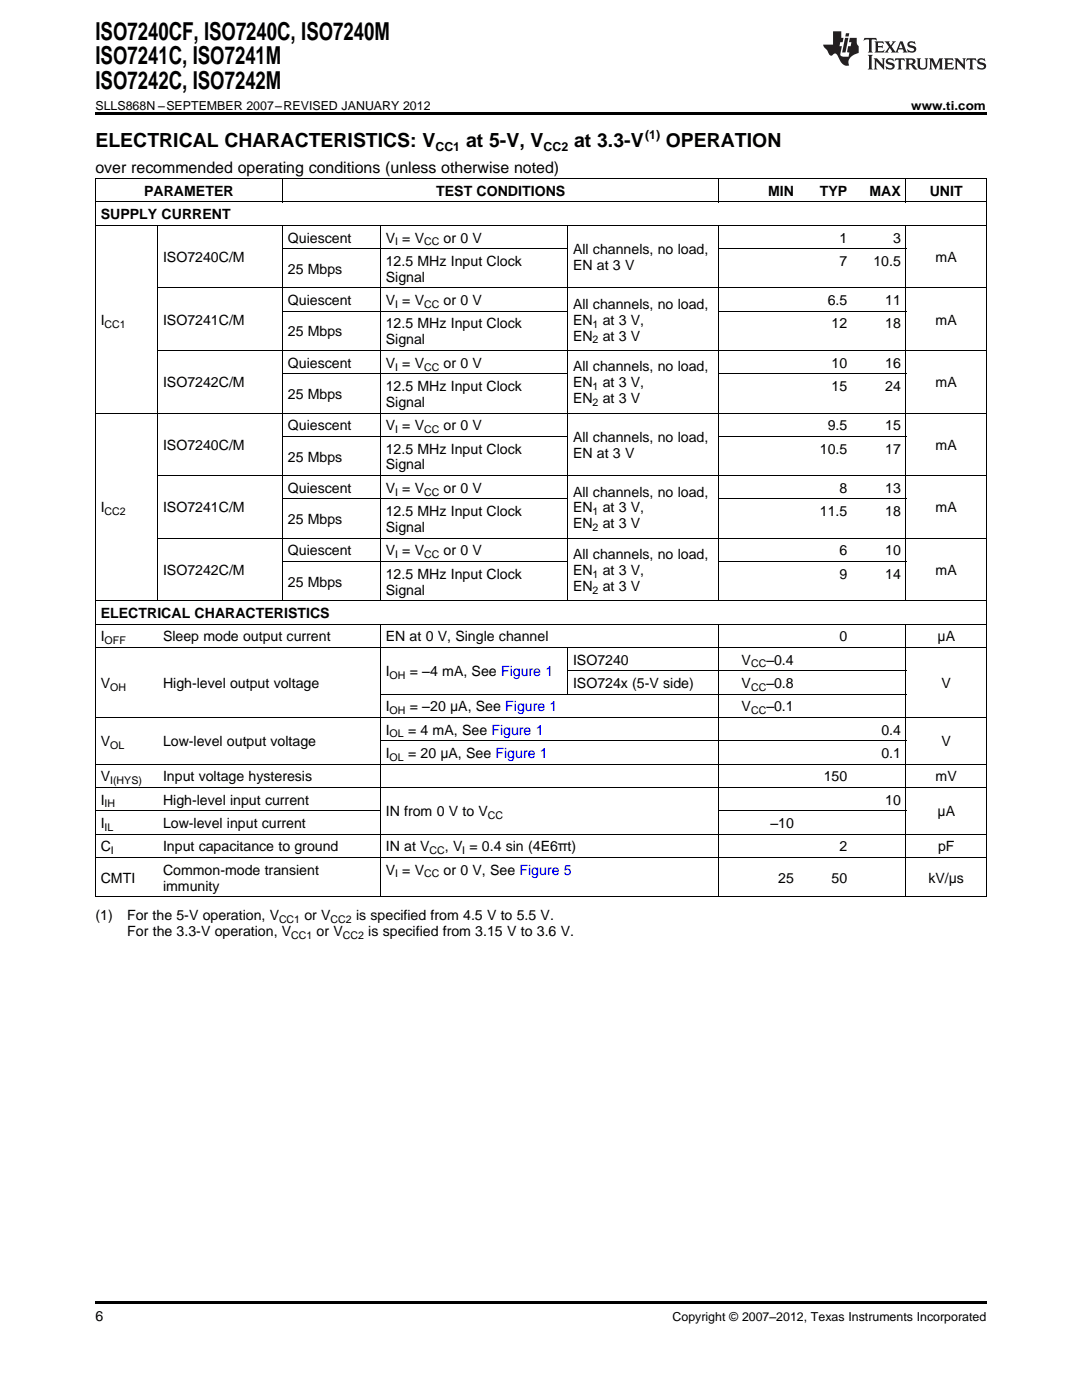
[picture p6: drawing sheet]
<svg xmlns="http://www.w3.org/2000/svg" width="216mm" height="279mm" viewBox="0 0 216 279" stroke-linecap="round" stroke-linejoin="round" font-family="sans-serif">
<defs><g id="words">
<g font-size="4.9">
<text x="19" y="7.9">ISO7240CF, ISO7240C, ISO7240M</text>
<text x="19" y="12.8">ISO7241C, ISO7241M</text>
<text x="19" y="17.8">ISO7242C, ISO7242M</text>
</g>
<g font-size="3.9">
<text x="19" y="29.3">ELECTRICAL CHARACTERISTICS: V</text>
<text x="93" y="29.3">at 5-V, V</text>
<text x="114.5" y="29.3">at 3.3-V</text>
<text x="132.9" y="29.3">OPERATION</text>
</g>
<text font-size="3.2" x="19" y="34.4">over recommended operating conditions (unless otherwise noted)</text>
<g font-size="2.8">
<text x="28.8" y="39.1">PARAMETER</text>
<text x="87" y="39.1">TEST CONDITIONS</text>
<text x="153.2" y="39.1">MIN</text>
<text x="163.6" y="39.1">TYP</text>
<text x="173.5" y="39.1">MAX</text>
<text x="185.5" y="39.1">UNIT</text>
<text x="20.1" y="43.7">SUPPLY CURRENT</text>
<text x="32.5" y="52.3">ISO7240C/M</text>
<text x="57.4" y="48.4">Quiescent</text>
<text x="77" y="48.4">V = V</text>
<text x="77" y="53.1">12.5 MHz Input Clock</text>
<text x="88.5" y="48.4">or 0 V</text>
<text x="114.3" y="50.7">All channels, no load,</text>
<text x="114.3" y="53.9">EN at 3 V</text>
<text x="167.5" y="48.4">1</text>
<text x="167.5" y="53.1">7</text>
<text x="174.3" y="53.1">10.5</text>
<text x="178.2" y="48.4">3</text>
<text x="186.7" y="52.3">mA</text>
<text x="57.4" y="54.6">25 Mbps</text>
<text x="77" y="56.2">Signal</text>
<text x="20.1" y="64.8">I</text>
<text x="32.5" y="64.8">ISO7241C/M</text>
<text x="57.4" y="60.9">Quiescent</text>
<text x="77" y="60.9">V = V</text>
<text x="77" y="65.5">12.5 MHz Input Clock</text>
<text x="88.5" y="60.9">or 0 V</text>
<text x="114.3" y="61.6">All channels, no load,</text>
<text x="114.3" y="64.8">EN</text>
<text x="120.3" y="64.8">at 3 V,</text>
<text x="165.2" y="60.9">6.5</text>
<text x="165.9" y="65.5">12</text>
<text x="176.6" y="60.9">11</text>
<text x="176.6" y="65.5">18</text>
<text x="186.7" y="64.8">mA</text>
<text x="57.4" y="67.1">25 Mbps</text>
<text x="77" y="68.7">Signal</text>
<text x="114.3" y="68">EN</text>
<text x="120.3" y="68">at 3 V</text>
<text x="32.5" y="77.3">ISO7242C/M</text>
<text x="57.4" y="73.4">Quiescent</text>
<text x="77" y="73.4">V = V</text>
<text x="88.5" y="73.4">or 0 V</text>
<text x="114.3" y="74.1">All channels, no load,</text>
<text x="114.3" y="77.3">EN</text>
<text x="120.3" y="77.3">at 3 V,</text>
<text x="165.9" y="73.4">10</text>
<text x="176.6" y="73.4">16</text>
<text x="186.7" y="77.3">mA</text>
<text x="57.4" y="79.6">25 Mbps</text>
<text x="77" y="78">12.5 MHz Input Clock</text>
<text x="77" y="81.2">Signal</text>
<text x="114.3" y="80.5">EN</text>
<text x="120.3" y="80.5">at 3 V</text>
<text x="165.9" y="78">15</text>
<text x="176.6" y="78">24</text>
<text x="32.5" y="89.8">ISO7240C/M</text>
<text x="57.4" y="85.9">Quiescent</text>
<text x="77" y="85.9">V = V</text>
<text x="88.5" y="85.9">or 0 V</text>
<text x="114.3" y="88.2">All channels, no load,</text>
<text x="165.2" y="85.9">9.5</text>
<text x="176.6" y="85.9">15</text>
<text x="186.7" y="89.8">mA</text>
<text x="57.4" y="92.1">25 Mbps</text>
<text x="77" y="90.5">12.5 MHz Input Clock</text>
<text x="77" y="93.7">Signal</text>
<text x="114.3" y="91.4">EN at 3 V</text>
<text x="163.6" y="90.5">10.5</text>
<text x="176.6" y="90.5">17</text>
<text x="57.4" y="98.4">Quiescent</text>
<text x="77" y="98.4">V = V</text>
<text x="88.5" y="98.4">or 0 V</text>
<text x="114.3" y="99.1">All channels, no load,</text>
<text x="167.5" y="98.4">8</text>
<text x="176.6" y="98.4">13</text>
<text x="20.1" y="102.3">I</text>
<text x="32.5" y="102.3">ISO7241C/M</text>
<text x="57.4" y="104.6">25 Mbps</text>
<text x="77" y="103">12.5 MHz Input Clock</text>
<text x="77" y="106.2">Signal</text>
<text x="114.3" y="102.3">EN</text>
<text x="114.3" y="105.4">EN</text>
<text x="120.3" y="102.3">at 3 V,</text>
<text x="120.3" y="105.4">at 3 V</text>
<text x="163.6" y="103">11.5</text>
<text x="176.6" y="103">18</text>
<text x="186.7" y="102.3">mA</text>
<text x="57.4" y="110.8">Quiescent</text>
<text x="77" y="110.8">V = V</text>
<text x="88.5" y="110.8">or 0 V</text>
<text x="114.3" y="111.6">All channels, no load,</text>
<text x="167.5" y="110.8">6</text>
<text x="176.6" y="110.8">10</text>
<text x="32.5" y="114.8">ISO7242C/M</text>
<text x="57.4" y="117.1">25 Mbps</text>
<text x="77" y="115.5">12.5 MHz Input Clock</text>
<text x="77" y="118.7">Signal</text>
<text x="114.3" y="114.8">EN</text>
<text x="114.3" y="117.9">EN</text>
<text x="120.3" y="114.8">at 3 V,</text>
<text x="120.3" y="117.9">at 3 V</text>
<text x="167.5" y="115.5">9</text>
<text x="176.6" y="115.5">14</text>
<text x="186.7" y="114.8">mA</text>
<text x="20.1" y="123.3">ELECTRICAL CHARACTERISTICS</text>
<text x="20.1" y="128">I</text>
<text x="32.5" y="128">Sleep mode output current</text>
<text x="77" y="128">EN at 0 V, Single channel</text>
<text x="167.5" y="128">0</text>
<text x="187.1" y="128">μA</text>
<text x="20.1" y="137.3">V</text>
<text x="32.5" y="137.3">High-level output voltage</text>
<text x="77" y="135">I</text>
<text x="81.8" y="135">= –4 mA, See Figure 1</text>
<text x="114.3" y="132.6">ISO7240</text>
<text x="114.3" y="137.3">ISO724x (5-V side)</text>
<text x="148" y="132.6">V</text>
<text x="148" y="137.3">V</text>
<text x="152.9" y="132.6">–0.4</text>
<text x="152.9" y="137.3">–0.8</text>
<text x="187.9" y="137.3">V</text>
<text x="77" y="142">I</text>
<text x="81.8" y="142">= –20 μA, See Figure 1</text>
<text x="148" y="142">V</text>
<text x="152.9" y="142">–0.1</text>
<text x="20.1" y="148.9">V</text>
<text x="32.5" y="148.9">Low-level output voltage</text>
<text x="77" y="146.6">I</text>
<text x="81.4" y="146.6">= 4 mA, See Figure 1</text>
<text x="175.9" y="146.6">0.4</text>
<text x="187.9" y="148.9">V</text>
<text x="20.1" y="155.9">V</text>
<text x="32.5" y="155.9">Input voltage hysteresis</text>
<text x="77" y="151.3">I</text>
<text x="81.4" y="151.3">= 20 μA, See Figure 1</text>
<text x="164.4" y="155.9">150</text>
<text x="175.9" y="151.3">0.1</text>
<text x="186.7" y="155.9">mV</text>
<text x="20.1" y="160.6">I</text>
<text x="32.5" y="160.6">High-level input current</text>
<text x="176.6" y="160.6">10</text>
<text x="20.1" y="165.2">I</text>
<text x="32.5" y="165.2">Low-level input current</text>
<text x="77" y="162.9">IN from 0 V to V</text>
<text x="153.7" y="165.2">–10</text>
<text x="187.1" y="162.9">μA</text>
<text x="20.1" y="169.9">C</text>
<text x="32.5" y="169.9">Input capacitance to ground</text>
<text x="77" y="169.9">IN at V</text>
<text x="88.8" y="169.9">, V = 0.4 sin (4E6πt)</text>
<text x="167.5" y="169.9">2</text>
<text x="187.2" y="169.9">pF</text>
<text x="20.1" y="176.1">CMTI</text>
<text x="32.5" y="174.6">Common-mode transient</text>
<text x="32.5" y="177.7">immunity</text>
<text x="77" y="174.6">V = V</text>
<text x="88.5" y="174.6">or 0 V, See Figure 5</text>
<text x="155.3" y="176.1">25</text>
<text x="165.9" y="176.1">50</text>
<text x="185.2" y="176.1">kV/μs</text>
<text x="19" y="183.6">(1)</text>
<text x="25.4" y="183.6">For the 5-V operation, V</text>
<text x="60.8" y="183.6">or V</text>
<text x="71.1" y="183.6">is specified from 4.5 V to 5.5 V.</text>
<text x="25.4" y="186.8">For the 3.3-V operation, V</text>
<text x="63.2" y="186.8">or V</text>
<text x="73.5" y="186.8">is specified from 3.15 V to 3.6 V.</text>
<text x="19" y="263.6">6</text>
</g>
<g font-size="2.5">
<text x="19" y="21.9">SLLS868N –SEPTEMBER 2007–REVISED JANUARY 2012</text>
<text x="181.8" y="21.9">www.ti.com</text>
<text x="128.7" y="27.7">(1)</text>
<text x="86.9" y="30.1">CC1</text>
<text x="108.4" y="30.1">CC2</text>
<text x="134.2" y="263.6">Copyright © 2007–2012, Texas Instruments Incorporated</text>
</g>
<g font-size="2.1">
<text x="78.8" y="49">I</text>
<text x="84.6" y="49">CC</text>
<text x="20.9" y="65.4">CC1</text>
<text x="78.8" y="61.5">I</text>
<text x="84.6" y="61.5">CC</text>
<text x="118.3" y="65.4">1</text>
<text x="118.3" y="68.5">2</text>
<text x="78.8" y="73.9">I</text>
<text x="84.6" y="73.9">CC</text>
<text x="118.3" y="77.9">1</text>
<text x="118.3" y="81">2</text>
<text x="78.8" y="86.4">I</text>
<text x="84.6" y="86.4">CC</text>
<text x="78.8" y="98.9">I</text>
<text x="84.6" y="98.9">CC</text>
<text x="20.9" y="102.8">CC2</text>
<text x="118.3" y="102.8">1</text>
<text x="118.3" y="106">2</text>
<text x="78.8" y="111.4">I</text>
<text x="84.6" y="111.4">CC</text>
<text x="118.3" y="115.3">1</text>
<text x="118.3" y="118.5">2</text>
<text x="20.9" y="128.6">OFF</text>
<text x="22" y="137.9">OH</text>
<text x="77.8" y="135.5">OH</text>
<text x="149.9" y="133.2">CC</text>
<text x="149.9" y="137.9">CC</text>
<text x="77.8" y="142.5">OH</text>
<text x="149.9" y="142.5">CC</text>
<text x="22" y="149.5">OL</text>
<text x="77.8" y="147.2">OL</text>
<text x="77.8" y="151.8">OL</text>
<text x="20.9" y="161.1">IH</text>
<text x="22" y="156.5">I(HYS)</text>
<text x="20.9" y="165.8">IL</text>
<text x="97.3" y="163.5">CC</text>
<text x="22.1" y="170.5">I</text>
<text x="85.7" y="170.5">CC</text>
<text x="92.2" y="170.5">I</text>
<text x="78.8" y="175.1">I</text>
<text x="84.6" y="175.1">CC</text>
<text x="55.7" y="184.1">CC1</text>
<text x="66" y="184.1">CC2</text>
<text x="58.1" y="187.3">CC1</text>
<text x="68.4" y="187.3">CC2</text>
</g>
</g></defs>
<g fill="#231f20">
<path d="M172.5 7.6l-.1 .5 .4-.2h.6v.1v2.1l-.2 .4h.9l-.2-.4v-2.1l.1-.1h.5l.5 .2-.2-.5zM174.5 8.3l.2 .3v1.5l-.2 .4h1.8l.2-.6a1.04 1.04 0 0 1-1.3 .2v-.7h.6l.3 .2v-.6l-.3 .2h-.6v-.6l.8-.1 .4 .3-.2-.5zM176.5 8.3l.9 1.1-.9 1.1h.8l-.2-.2 .4-.7 .5 .7-.2 .2h1.5l-.2-.2 .2-.4h.9l.1 .4-.2 .2h1l-.3-.3-.7-1.9h-.5l-.9 2-.8-1 .9-1h-.8l.1 .3-.4 .5-.3-.6 .1-.2zM179.7 8.6l.4 1h-.7zM181.3 8.4a.63 .63 0 0 0-.2 .7 .63 .63 0 0 0 .6 .4l.6 .2 .1 .2a.75 .75 0 0 1-.7 .4 .75 .75 0 0 1-.6-.5l.1 .7 .1-.1a1.11 1.11 0 0 0 1.5-.6 1.13 1.13 0 0 0-1.2-.8l-.1-.4a1.04 1.04 0 0 1 1.2 .2l-.2-.5-.2 .1-.4-.2zM173.2 10.9l.2 .4v2.2l-.2 .4h1l-.3-.4v-2.2l.3-.4zM174.3 11.6l.3 .4v1.5l-.3 .4h.8l-.2-.4v-1.3l1.5 1.7v-1.9l.2-.4h-.7l.2 .4v.9l-1.1-1.3zM177 11.8a.62 .62 0 0 0-.2 .7 .62 .62 0 0 0 .6 .4l.6 .1 .1 .3a.76 .76 0 0 1-.7 .3 .76 .76 0 0 1-.7-.4l.2 .7 .1-.1a1.11 1.11 0 0 0 1.5-.6 1.13 1.13 0 0 0-1.2-.8l-.1-.4a1.04 1.04 0 0 1 1.2 .2l-.2-.6-.2 .1-.5-.1zM178.7 11.6l-.2 .6a.61 .61 0 0 1 .8-.3v1.6l-.2 .4h.9l-.2-.4v-1.6a.63 .63 0 0 1 .7 .3l-.1-.6zM180.6 11.6l.3 .4v1.5l-.3 .4h1l-.2-.2-.1-.8 .6 .2a.76 .76 0 0 0 1.2 .7l-1-1a.58 .58 0 0 0 .6-.5 .58 .58 0 0 0-.5-.6zM181.4 11.9h.1a.45 .45 0 0 1 .5 .1 .45 .45 0 0 1 .1 .5l-.8 .2zM182.9 11.6l.2 .2a2.17 2.17 0 0 0 .3 1.9 .99 .99 0 0 0 1.6-.6v-1.1l.2-.4h-.7l.2 .2a1.92 1.92 0 0 1-.2 1.8 .6 .6 0 0 1-.9-.5v-1.1l.2-.4zM185.4 11.6l.2 .4v1.5l-.2 .4h.7l-.2-.4v-1.4l.8 1.8 .8-1.8v1.4l-.2 .4h.9l-.2-.4v-1.5l.2-.4h-.8l-.6 1.5-.6-1.5zM188.4 11.6l.2 .4v1.5l-.2 .4h1.8l.1-.6a1.04 1.04 0 0 1-1.2 .1v-.6h.5l.4 .2v-.6l-.4 .2h-.5v-.7h.8l.3 .3-.1-.6zM190.5 11.6l.2 .4v1.5l-.2 .4h.7l-.2-.4v-1.3l1.5 1.7v-1.9l.2-.4h-.7l.2 .4v.9l-1.1-1.3zM192.9 11.6l-.1 .6a.61 .61 0 0 1 .7-.3l.1 1.6-.3 .4h1l-.3-.4 .1-1.6a.63 .63 0 0 1 .7 .3l-.1-.6zM195.2 11.8a.62 .62 0 0 0-.2 .7 .62 .62 0 0 0 .6 .4l.6 .1 .1 .3a.76 .76 0 0 1-.7 .3 .76 .76 0 0 1-.6-.4l.1 .7 .1-.1a1.11 1.11 0 0 0 1.6-.6 1.13 1.13 0 0 0-1.3-.8l-.1-.4a1.04 1.04 0 0 1 1.2 .2l-.1-.6-.2 .1-.5-.1z"/>
<path d="M166.2 6.3v2.6h-1.9v.4l.8 .9a.91 .91 0 0 0 1 .8 .56 .56 0 0 1 .5-.3 .56 .56 0 0 1 .5 .3l.4 .8a1.53 1.53 0 0 0 1.9 1.2 1.54 1.54 0 0 1 1-2.1l.9-.3v-1.4a1.52 1.52 0 0 1-.4-1.6h-1.3l-.2 .8h.5l-.2 .8h-.5l-.1 1v.2l.4 .1-.2 .8a1.93 1.93 0 0 1-1.6-.3l.3-1.8h-.5l.2-.8h.4l.2-.8h-.4v-1.3zM168.6 7.6l-.6 2.9h.7l.6-2.9zM168.8 6.6l-.1 .7h.6l.2-.7z"/>
</g>
<path d="M19 22.5h177.8v.5h-177.8zM19 259.7h177.8v.5h-177.8z" fill="#000"/>
<g fill="none" stroke="#000" stroke-width=".2">
<path d="M19 35.6h177.8M19.1 35.7v143.3M56.3 35.7v4.7M143.5 35.7v4.7M180.8 35.7v4.7M196.8 35.7v143.3M19 45h177.8M19 40.3h177.8M31.4 45v74.9M31.5 57.4h165.3M56.3 45v74.9M56.4 49.6h56.8"/>
<path d="M75.9 45v74.9M113.2 45v74.9M143.5 45v74.9M143.5 49.6h37.3M180.8 45v74.9M31.5 69.9h165.3M56.4 74.6h56.8M56.4 62.1h56.8M143.5 74.6h37.3M143.5 62.1h37.3M19 82.4h177.8M31.5 94.9h165.3"/>
<path d="M56.4 99.6h56.8M56.4 87.1h56.8M143.5 99.6h37.3M143.5 87.1h37.3M19 119.9h177.8M31.5 107.4h165.3M56.4 112.1h56.8M143.5 112.1h37.3M19 129.2h177.8M19 124.5h177.8M75.9 124.6v54.4M75.9 138.5h104.9"/>
<path d="M113.2 129.3v9.3M113.3 133.9h67.5M143.5 124.6v54.4M180.8 124.6v54.4M19 157.1h177.8M19 152.5h177.8M19 143.2h177.8M75.9 147.8h104.9M19 178.9h177.8M19 171.1h177.8M19 166.5h177.8M19 161.8h56.9"/>
<path d="M143.5 161.8h37.3"/>
</g>
<use href="#words"/>
</svg>
